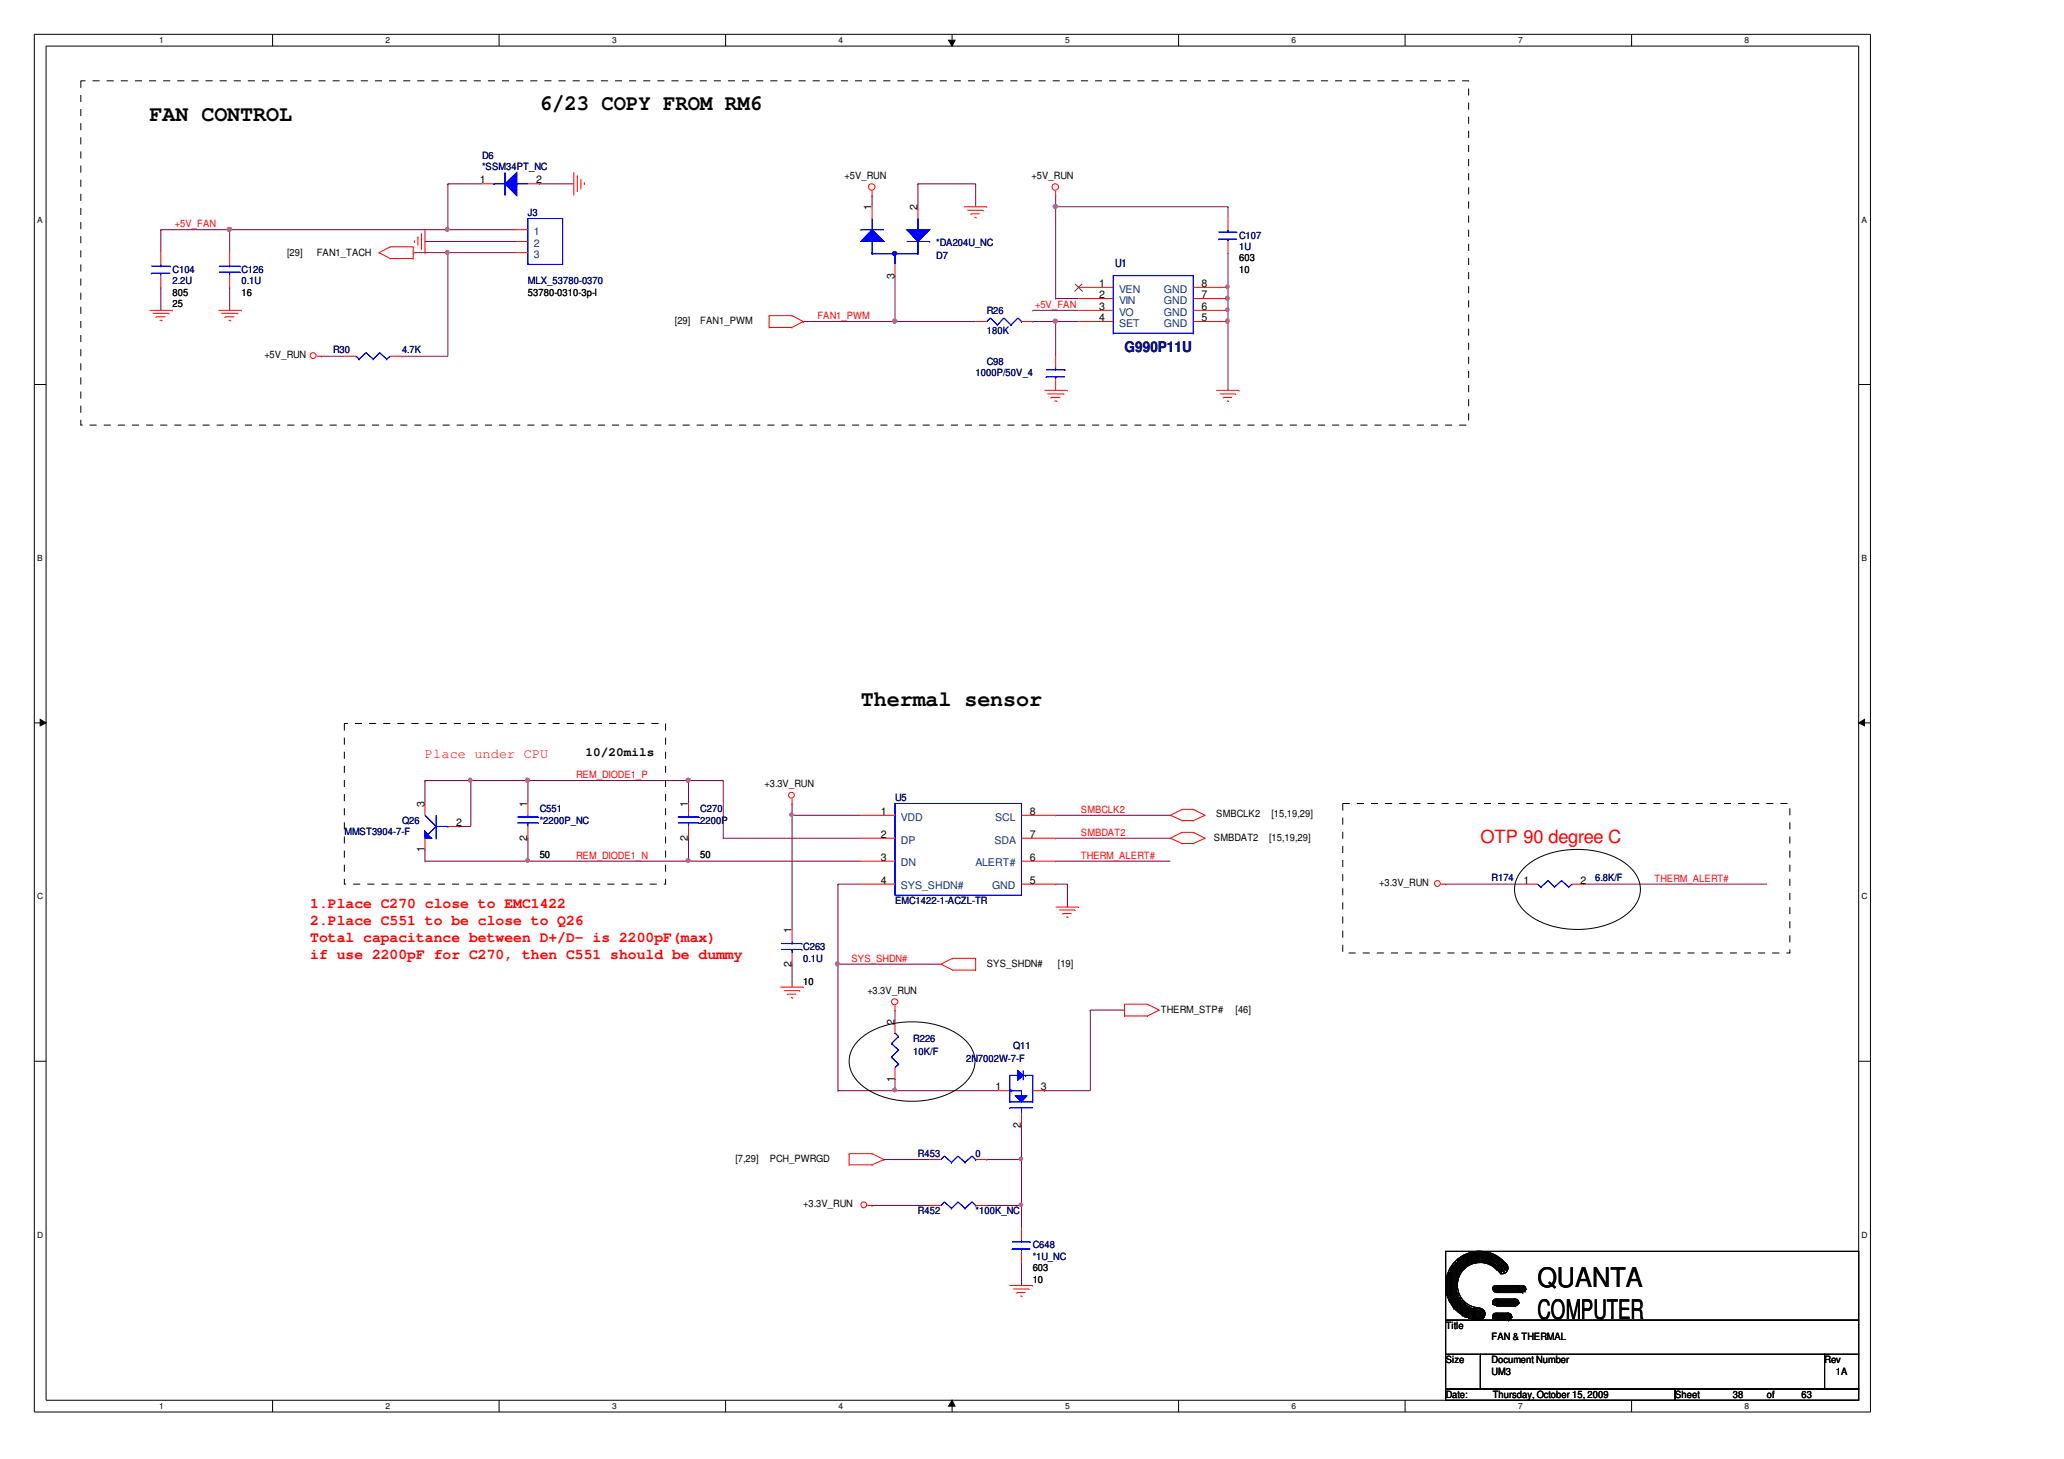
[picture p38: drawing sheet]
<svg xmlns="http://www.w3.org/2000/svg" width="297mm" height="210mm" viewBox="0 0 297 210" stroke-linecap="round" stroke-linejoin="round" font-family="sans-serif">
<defs><g id="words">
<g font-size="3.9">
<text x="221.3" y="185.2">QUANTA</text>
<text x="221.3" y="189.8">COMPUTER</text>
</g>
<g font-size="3.1">
<text x="21.5" y="17.5">FAN CONTROL</text>
<text x="77.7" y="15.8">6/23 COPY FROM RM6</text>
<text x="123.9" y="101.6">Thermal sensor</text>
</g>
<text font-size="2.6" fill="#f00" x="213" y="121.3">OTP 90 degree C</text>
<text font-size="2.1" fill="#00007f" x="161.8" y="50.6">G990P11U</text>
<g font-size="2.1" fill="#f00">
<text x="44.6" y="130.6">1.Place C270 close to EMC1422</text>
<text x="44.6" y="138">if use 2200pF for C270, then C551 should be dummy</text>
<text x="44.6" y="133">2.Place C551 to be close to Q26</text>
<text x="44.6" y="135.5">Total capacitance between D+/D- is 2200pF(max)</text>
</g>
<text font-size="1.9" fill="#f00" x="61.2" y="109">Place under CPU</text>
<text font-size="1.8" x="84.3" y="108.8">10/20mils</text>
<text font-size="1.6" fill="#00007f" x="160.5" y="38.4">U1</text>
<g font-size="1.5">
<text x="69" y="26.4">1</text>
<text x="77.2" y="26.4">2</text>
<text x="125.4" y="30.3" transform="rotate(-90 125.4 30.3)">1</text>
<text x="132" y="30.3" transform="rotate(-90 132 30.3)">2</text>
<text x="128.7" y="40.1" transform="rotate(-90 128.7 40.1)">3</text>
<text x="158.2" y="41.3">1</text>
<text x="172.9" y="41.3">8</text>
<text x="158.2" y="42.9">2</text>
<text x="158.2" y="44.6">3</text>
<text x="158.2" y="46.2">4</text>
<text x="172.9" y="46.2">5</text>
<text x="172.9" y="44.6">6</text>
<text x="172.9" y="42.9">7</text>
<text x="61.1" y="116.1" transform="rotate(-90 61.1 116.1)">3</text>
<text x="65.6" y="118.8">2</text>
<text x="75.9" y="116.1" transform="rotate(-90 75.9 116.1)">1</text>
<text x="99" y="116.1" transform="rotate(-90 99 116.1)">1</text>
<text x="126.8" y="117.2">1</text>
<text x="148.2" y="117.2">8</text>
<text x="61.1" y="122.6" transform="rotate(-90 61.1 122.6)">1</text>
<text x="75.9" y="120.9" transform="rotate(-90 75.9 120.9)">2</text>
<text x="99" y="120.9" transform="rotate(-90 99 120.9)">2</text>
<text x="126.8" y="120.5">2</text>
<text x="126.8" y="123.8">3</text>
<text x="148.2" y="120.5">7</text>
<text x="148.2" y="123.8">6</text>
<text x="126.8" y="127.1">4</text>
<text x="148.2" y="127.1">5</text>
<text x="219.2" y="127.1">1</text>
<text x="227.4" y="127.1">2</text>
<text x="113.9" y="134.2" transform="rotate(-90 113.9 134.2)">1</text>
<text x="113.9" y="139.1" transform="rotate(-90 113.9 139.1)">2</text>
<text x="128.7" y="147.4" transform="rotate(-90 128.7 147.4)">2</text>
<text x="128.7" y="155.6" transform="rotate(-90 128.7 155.6)">1</text>
<text x="143.3" y="156.8">1</text>
<text x="149.8" y="156.8">3</text>
<text x="146.9" y="162.2" transform="rotate(-90 146.9 162.2)">2</text>
</g>
<g font-size="1.5" fill="#003f7f">
<text x="76.8" y="33.8">1</text>
<text x="76.8" y="35.5">2</text>
<text x="76.8" y="37.1">3</text>
<text x="161.1" y="42.1">VEN</text>
<text x="161.1" y="43.7">VIN</text>
<text x="161.1" y="45.4">VO</text>
<text x="161.1" y="47">SET</text>
<text x="167.5" y="47">GND</text>
<text x="167.5" y="45.4">GND</text>
<text x="167.5" y="43.7">GND</text>
<text x="167.5" y="42.1">GND</text>
<text x="129.7" y="118.1">VDD</text>
<text x="143.2" y="118.1">SCL</text>
<text x="129.7" y="121.4">DP</text>
<text x="129.7" y="124.7">DN</text>
<text x="140.4" y="124.7">ALERT#</text>
<text x="143.1" y="121.4">SDA</text>
<text x="129.7" y="128">SYS_SHDN#</text>
<text x="142.8" y="128">GND</text>
</g>
<g font-size="1.4" fill="#00007f">
<text x="69.4" y="22.8">D6</text>
<text x="69.4" y="24.4">*SSM34PT_NC</text>
<text x="76" y="31">J3</text>
<text x="134.7" y="35.3">*DA204U_NC</text>
<text x="178.3" y="34.3">C107</text>
<text x="24.8" y="40.9">2.2U</text>
<text x="24.8" y="39.3">C104</text>
<text x="34.7" y="40.9">0.1U</text>
<text x="34.7" y="39.3">C126</text>
<text x="76" y="40.9">MLX_53780-0370</text>
<text x="134.7" y="37.3">D7</text>
<text x="178.3" y="36">1U</text>
<text x="142" y="45.2">R26</text>
<text x="47.9" y="50.8">R30</text>
<text x="57.9" y="50.8">4.7K</text>
<text x="142" y="48">180K</text>
<text x="142" y="52.5">C98</text>
<text x="140.4" y="54.1">1000P/50V_4</text>
<text x="57.9" y="118.6">Q26</text>
<text x="77.7" y="116.9">C551</text>
<text x="77.7" y="118.6">*2200P_NC</text>
<text x="100.8" y="116.9">C270</text>
<text x="100.8" y="118.6">2200P</text>
<text x="128.8" y="115.3">U5</text>
<text x="49.6" y="120.2">MMST3904-7-F</text>
<text x="128.8" y="130.1">EMC1422-1-ACZL-TR</text>
<text x="214.7" y="126.8">R174</text>
<text x="229.6" y="126.8">6.8K/F</text>
<text x="115.6" y="136.7">C263</text>
<text x="115.6" y="138.4">0.1U</text>
<text x="131.4" y="149.9">R226</text>
<text x="131.4" y="151.8">10K/F</text>
<text x="139.1" y="152.9">2N7002W-7-F</text>
<text x="145.8" y="150.9">Q11</text>
<text x="132.1" y="166.4">R453</text>
<text x="140.4" y="166.4">0</text>
<text x="132.1" y="174.7">R452</text>
<text x="140.4" y="174.7">*100K_NC</text>
<text x="148.6" y="179.6">C648</text>
<text x="148.6" y="181.3">*1U_NC</text>
</g>
<g font-size="1.4">
<text x="121.5" y="25.8">+5V_RUN</text>
<text x="148.4" y="25.8">+5V_RUN</text>
<text x="41.3" y="36.8">[29]</text>
<text x="45.6" y="36.8">FAN1_TACH</text>
<text x="178.3" y="39.3">10</text>
<text x="178.3" y="37.6">603</text>
<text x="24.8" y="44.2">25</text>
<text x="24.8" y="42.6">805</text>
<text x="34.7" y="42.6">16</text>
<text x="76" y="42.6">53780-0310-3p-l</text>
<text x="97.1" y="46.7">[29]</text>
<text x="100.8" y="46.7">FAN1_PWM</text>
<text x="38" y="51.5">+5V_RUN</text>
<text x="110" y="113.2">+3.3V_RUN</text>
<text x="175" y="117.5">SMBCLK2</text>
<text x="183" y="117.5">[15,19,29]</text>
<text x="77.7" y="123.5">50</text>
<text x="100.8" y="123.5">50</text>
<text x="174.7" y="121">SMBDAT2</text>
<text x="182.7" y="121">[15,19,29]</text>
<text x="198.5" y="127.5">+3.3V_RUN</text>
<text x="115.6" y="141.7">10</text>
<text x="124.8" y="142.9">+3.3V_RUN</text>
<text x="142" y="139.1">SYS_SHDN#</text>
<text x="152.3" y="139.1">[19]</text>
<text x="167.1" y="145.7">THERM_STP#</text>
<text x="177.8" y="145.7">[46]</text>
<text x="105.9" y="167.2">[7,29]</text>
<text x="110.8" y="167.2">PCH_PWRGD</text>
<text x="115.6" y="173.7">+3.3V_RUN</text>
<text x="148.6" y="184.6">10</text>
<text x="148.6" y="182.9">603</text>
<text x="208.1" y="191.2">Title</text>
<text x="208.1" y="196.1">Size</text>
<text x="214.7" y="197.8">UM3</text>
<text x="214.7" y="196.1">Document Number</text>
<text x="214.7" y="192.8">FAN &amp; THERMAL</text>
<text x="262.6" y="196.1">Rev</text>
<text x="264.2" y="197.8">1A</text>
<text x="208.1" y="201.1">Date:</text>
<text x="214.8" y="201.1">Thursday, October 15, 2009</text>
<text x="241.1" y="201.1">Sheet</text>
<text x="249.4" y="201.1">38</text>
<text x="254.3" y="201.1">of</text>
<text x="259.3" y="201.1">63</text>
</g>
<g font-size="1.4" fill="#f00">
<text x="25.2" y="32.7">+5V_FAN</text>
<text x="117.6" y="45.9">FAN1_PWM</text>
<text x="149" y="44.3">+5V_FAN</text>
<text x="82.9" y="112">REM_DIODE1_P</text>
<text x="155.6" y="117">SMBCLK2</text>
<text x="82.9" y="123.6">REM_DIODE1_N</text>
<text x="155.6" y="123.6">THERM_ALERT#</text>
<text x="155.6" y="120.3">SMBDAT2</text>
<text x="238.1" y="126.9">THERM_ALERT#</text>
<text x="122.5" y="138.4">SYS_SHDN#</text>
</g>
<g font-size="1.2">
<text x="22.9" y="6.2">1</text>
<text x="55.5" y="6.2">2</text>
<text x="88.1" y="6.2">3</text>
<text x="120.7" y="6.2">4</text>
<text x="153.3" y="6.2">5</text>
<text x="185.9" y="6.2">6</text>
<text x="218.5" y="6.2">7</text>
<text x="251.1" y="6.2">8</text>
<text x="5.4" y="32">A</text>
<text x="267.9" y="32">A</text>
<text x="5.4" y="80.7">B</text>
<text x="267.9" y="80.7">B</text>
<text x="5.4" y="129.4">C</text>
<text x="267.9" y="129.4">C</text>
<text x="5.4" y="178.1">D</text>
<text x="267.9" y="178.1">D</text>
<text x="22.9" y="202.7">1</text>
<text x="55.5" y="202.7">2</text>
<text x="88.1" y="202.7">3</text>
<text x="120.7" y="202.7">4</text>
<text x="153.3" y="202.7">5</text>
<text x="185.9" y="202.7">6</text>
<text x="218.5" y="202.7">7</text>
<text x="251.1" y="202.7">8</text>
</g>
</g></defs>
<path d="M4.9 4.9h264.3v198.2h-264.3zM6.6 6.6h260.9v194.9h-260.9z" fill="none" stroke="#000" stroke-width=".14"/>
<g fill="#fff">
<path d="M22.9 5.1h.6v1.4h-.6z"/>
<path d="M22.9 201.6h.6v1.4h-.6z"/>
</g>
<path d="M39.2 4.9v1.7M39.2 201.5v1.6" fill="none" stroke="#000" stroke-width=".14"/>
<g fill="#fff">
<path d="M55.5 5.1h.6v1.4h-.6z"/>
<path d="M55.5 201.6h.6v1.4h-.6z"/>
</g>
<path d="M71.8 4.9v1.7M71.8 201.5v1.6" fill="none" stroke="#000" stroke-width=".14"/>
<g fill="#fff">
<path d="M88.1 5.1h.6v1.4h-.6z"/>
<path d="M88.1 201.6h.6v1.4h-.6z"/>
</g>
<path d="M104.4 4.9v1.7M104.4 201.5v1.6" fill="none" stroke="#000" stroke-width=".14"/>
<g fill="#fff">
<path d="M120.7 5.1h.6v1.4h-.6z"/>
<path d="M120.7 201.6h.6v1.4h-.6z"/>
</g>
<path d="M136.5 5.8h.9l-.4 .8zM137 4.9v1.7M137 201.5l.4 .8h-.9zM137 201.5v1.6" fill="none" stroke="#000" stroke-width=".14"/>
<path d="M136.5 5.8h.9l-.4 .8zM137 201.5l.4 .8h-.9z" fill="#000"/>
<g fill="#fff">
<path d="M153.3 5.1h.6v1.4h-.6z"/>
<path d="M153.3 201.6h.6v1.4h-.6z"/>
</g>
<path d="M169.6 4.9v1.7M169.6 201.5v1.6" fill="none" stroke="#000" stroke-width=".14"/>
<g fill="#fff">
<path d="M185.9 5.1h.6v1.4h-.6z"/>
<path d="M185.9 201.6h.6v1.4h-.6z"/>
</g>
<path d="M202.2 4.9v1.7M202.2 201.5v1.6" fill="none" stroke="#000" stroke-width=".14"/>
<g fill="#fff">
<path d="M218.5 5.1h.6v1.4h-.6z"/>
<path d="M218.5 201.6h.6v1.4h-.6z"/>
</g>
<path d="M234.8 4.9v1.7M234.8 201.5v1.6" fill="none" stroke="#000" stroke-width=".14"/>
<g fill="#fff">
<path d="M251.1 5.1h.6v1.4h-.6z"/>
<path d="M251.1 201.6h.6v1.4h-.6z"/>
<path d="M5.4 30.9h.7v1.4h-.7z"/>
<path d="M267.9 30.9h.8v1.4h-.8z"/>
<path d="M5.4 79.6h.7v1.4h-.7z"/>
<path d="M267.9 79.6h.8v1.4h-.8z"/>
</g>
<path d="M4.9 55.3h1.7M267.5 55.3h1.7" fill="none" stroke="#000" stroke-width=".14"/>
<g fill="#fff">
<path d="M5.4 128.3h.7v1.4h-.7z"/>
<path d="M267.9 128.3h.8v1.4h-.8z"/>
</g>
<path d="M4.9 104h1.7M5.8 103.5l.8 .5-.8 .4zM267.5 104l.8-.5v.9zM267.5 104h1.7" fill="none" stroke="#000" stroke-width=".14"/>
<path d="M5.8 103.5l.8 .5-.8 .4zM267.5 104l.8-.5v.9z" fill="#000"/>
<g fill="#fff">
<path d="M5.4 177h.7v1.3h-.7z"/>
<path d="M267.9 177h.8v1.3h-.8z"/>
</g>
<path d="M4.9 152.7h1.7M267.5 152.7h1.7" fill="none" stroke="#000" stroke-width=".14"/>
<path d="M114 115.6h.1M114 117.3h.1M114 115.6v18.2M114 117.3h9.9" fill="none" stroke="#7f003f" stroke-width=".14"/>
<path d="M113.8 117h.3l.1 .2-.3 .3-.2-.3z" fill-rule="evenodd" fill="#f0f"/>
<path d="M113.8 117h.3l.1 .2-.3 .3-.2-.3z" fill="none" stroke="#f0f" stroke-width=".14"/>
<path d="M61.2 123.9h.1M61.2 123.9h14.8M114 138.7h.1M114 138.7v3.3" fill="none" stroke="#7f003f" stroke-width=".14"/>
<circle cx="75.9" cy="123.8" r=".28" fill="#f0f"/>
<circle cx="75.9" cy="123.8" r=".28" fill="none" stroke="#f0f" stroke-width=".14"/>
<path d="M61.2 112.3h.1M61.2 112.3v3.3M66.1 118.9h.1M67.8 112.3h.1M67.8 112.3v6.6h-1.7M67.8 112.3h8.2M76 112.3h.1M76 112.3v3.3M61.2 122.2h.1M61.2 122.2v1.7M76 120.6h.1M76 120.6v3.3" fill="none" stroke="#7f003f" stroke-width=".14"/>
<circle cx="75.9" cy="112.2" r=".31" fill="#f0f"/>
<circle cx="75.9" cy="112.2" r=".31" fill="none" stroke="#f0f" stroke-width=".14"/>
<circle cx="67.7" cy="112.2" r=".28" fill="#f0f"/>
<circle cx="67.7" cy="112.2" r=".28" fill="none" stroke="#f0f" stroke-width=".14"/>
<path d="M99.1 123.9h.1M99.1 123.9h24.8" fill="none" stroke="#7f003f" stroke-width=".14"/>
<circle cx="99.1" cy="123.8" r=".28" fill="#f0f"/>
<circle cx="99.1" cy="123.8" r=".28" fill="none" stroke="#f0f" stroke-width=".14"/>
<path d="M61.2 112.3h.1M61.2 112.3h6.6M99.1 112.3h.1M99.1 112.3h5" fill="none" stroke="#7f003f" stroke-width=".14"/>
<circle cx="99" cy="112.2" r=".31" fill="#f0f"/>
<circle cx="99" cy="112.2" r=".31" fill="none" stroke="#f0f" stroke-width=".14"/>
<path d="M104.1 112.3h.1M104.1 112.3v8.3M104.1 120.6h.1M104.1 120.6h19.8M151.9 123.9h.1M151.9 123.9h16.5M128.8 156.9h.1M128.8 156.9h14.9" fill="none" stroke="#7f003f" stroke-width=".14"/>
<circle cx="128.8" cy="156.9" r=".28" fill="#f0f"/>
<circle cx="128.8" cy="156.9" r=".28" fill="none" stroke="#f0f" stroke-width=".14"/>
<path d="M120.6 138.7h.1M120.6 138.7h14.8M120.6 138.7v18.2M128.8 155.2h.1M128.8 145.3h.1M128.8 145.3v1.7M128.8 155.2v1.7M156.9 145.3h.1M156.9 145.3v11.6" fill="none" stroke="#7f003f" stroke-width=".14"/>
<circle cx="120.5" cy="138.7" r=".28" fill="#f0f"/>
<circle cx="120.5" cy="138.7" r=".28" fill="none" stroke="#f0f" stroke-width=".14"/>
<g fill="none" stroke="#7f003f" stroke-width=".14">
<path d="M151.9 28.1h.1M151.9 28.1v1.6M148.6 46.3h.1M148.6 46.3h3.3M176.7 44.6h.1M176.7 44.6v1.7M76 112.3h.1M76 112.3h23.1M99.1 112.3h.1M99.1 112.3v3.3M151.9 117.3h.1M151.9 117.3h16.5"/>
<path d="M76 123.9h.1M99.1 120.6h.1M99.1 120.6v3.3h-23.1M120.6 127.2h.1M120.6 127.2v11.5M120.6 127.2h3.3M151.9 127.2h.1M151.9 120.6h.1M151.9 127.2h1.7M151.9 120.6h16.5M153.6 127.2h.1M153.6 127.2v3.3"/>
<path d="M120.6 156.9h.1M120.6 156.9h8.2M150.3 156.9h.1M150.3 156.9h6.6M156.9 145.3h.1M156.9 145.3h4.9"/>
</g>
<path d="M176.4 44.4l.2-.1 .3 .3-.3 .2-.1-.1z" fill-rule="evenodd" fill="#f0f"/>
<path d="M176.4 44.4l.2-.1 .3 .3-.3 .2-.1-.1z" fill="none" stroke="#f0f" stroke-width=".14"/>
<path d="M151.9 46.3h.1M151.9 46.3h3.3M151.9 46.3v5" fill="none" stroke="#7f003f" stroke-width=".14"/>
<circle cx="151.9" cy="46.2" r=".31" fill="#f0f"/>
<circle cx="151.9" cy="46.2" r=".31" fill="none" stroke="#f0f" stroke-width=".14"/>
<path d="M151.9 29.7h.1M151.9 29.7v13.3" fill="none" stroke="#7f003f" stroke-width=".14"/>
<circle cx="151.9" cy="29.7" r=".31" fill="#f0f"/>
<circle cx="151.9" cy="29.7" r=".31" fill="none" stroke="#f0f" stroke-width=".14"/>
<g fill="none" stroke="#7f003f" stroke-width=".14">
<path d="M23.1 33h.1M23.1 33h9.9M64.5 36.4h.1M64.5 33h.1M64.5 33h9.9M64.5 36.4v14.9M77.7 26.4h.1M77.7 26.4h4.9M125.5 28.1h.1M125.5 28.1v1.6M128.8 39.7h.1M128.8 39.7v6.6"/>
<path d="M132.1 26.4h.1M132.1 26.4h8.3M132.1 26.4v3.3M140.4 26.4h.1M140.4 26.4v3.3M23.1 41.3h.1M23.1 41.3v3.3M46.3 51.3h.1M46.3 51.3h3.3M128.8 46.3h.1M128.8 46.3h11.6M148.6 44.6h.1"/>
<path d="M148.6 44.6h6.6M151.9 43h.1M151.9 43h3.3"/>
</g>
<circle cx="64.3" cy="33" r=".28" fill="#f0f"/>
<circle cx="64.3" cy="33" r=".28" fill="none" stroke="#f0f" stroke-width=".14"/>
<path d="M64.5 36.4h.1M64.5 36.4h9.9" fill="none" stroke="#7f003f" stroke-width=".14"/>
<circle cx="64.3" cy="36.3" r=".28" fill="#f0f"/>
<circle cx="64.3" cy="36.3" r=".28" fill="none" stroke="#f0f" stroke-width=".14"/>
<path d="M33 33h.1M33 33v3.4M64.5 26.4h.1M64.5 26.4h4.9M64.5 26.4v6.6h-31.5" fill="none" stroke="#7f003f" stroke-width=".14"/>
<circle cx="33" cy="33" r=".31" fill="#f0f"/>
<circle cx="33" cy="33" r=".31" fill="none" stroke="#f0f" stroke-width=".14"/>
<path d="M23.1 33h.1M23.1 33v3.4M61.2 34.7h.1M61.2 34.7h13.2M33 41.3h.1M33 41.3v3.3M57.9 51.3h.1M57.9 51.3h6.6M176.7 46.3h.1M176.7 46.3v9.9" fill="none" stroke="#7f003f" stroke-width=".14"/>
<circle cx="176.6" cy="46.2" r=".28" fill="#f0f"/>
<circle cx="176.6" cy="46.2" r=".28" fill="none" stroke="#f0f" stroke-width=".14"/>
<path d="M115.6 46.3h.1M115.6 46.3h13.2" fill="none" stroke="#7f003f" stroke-width=".14"/>
<circle cx="128.8" cy="46.2" r=".31" fill="#f0f"/>
<circle cx="128.8" cy="46.2" r=".31" fill="none" stroke="#f0f" stroke-width=".14"/>
<path d="M59.5 36.4h.1M59.5 36.4h5M176.7 43h.1M176.7 43v1.6" fill="none" stroke="#7f003f" stroke-width=".14"/>
<circle cx="176.6" cy="42.9" r=".28" fill="#f0f"/>
<circle cx="176.6" cy="42.9" r=".28" fill="none" stroke="#f0f" stroke-width=".14"/>
<path d="M176.7 36.4h.1M176.7 36.4v6.6M176.7 41.3h.1" fill="none" stroke="#7f003f" stroke-width=".14"/>
<path d="M176.4 41.1l.2-.1 .3 .3-.3 .2-.1-.1z" fill-rule="evenodd" fill="#f0f"/>
<path d="M176.4 41.1l.2-.1 .3 .3-.3 .2-.1-.1z" fill="none" stroke="#f0f" stroke-width=".14"/>
<g fill="none" stroke="#7f003f" stroke-width=".14">
<path d="M151.9 29.7h.1M151.9 29.7h24.8M176.7 29.7h.1M176.7 29.7v1.7M208.1 127.2h.1M208.1 127.2h11.6M227.9 127.2h.1M227.9 127.2h26.4M125.5 173.4h.1M125.5 173.4h8.3M142 173.4h.1M142 173.4h5"/>
<path d="M147 166.8h.1M147 173.4h.1M147 166.8v9.9"/>
</g>
<path d="M146.8 173.1l.3 .1 .1 .1-.3 .3-.2-.3z" fill-rule="evenodd" fill="#f0f"/>
<path d="M146.8 173.1l.3 .1 .1 .1-.3 .3-.2-.3z" fill="none" stroke="#f0f" stroke-width=".14"/>
<path d="M127.2 166.8h.1M127.2 166.8h6.6M142 166.8h.1M142 166.8h5M147 181.6h.1M147 181.6v3.3" fill="none" stroke="#7f003f" stroke-width=".14"/>
<path d="M146.7 166.6l.2-.1 .3 .2-.3 .3-.2-.1z" fill-rule="evenodd" fill="#f0f"/>
<path d="M146.7 166.6l.2-.1 .3 .2-.3 .3-.2-.1z" fill="none" stroke="#f0f" stroke-width=".14"/>
<path d="M147 161.8h.1M147 161.8v5" fill="none" stroke="#7f003f" stroke-width=".14"/>
<g fill="none" stroke="#f00" stroke-width=".14">
<path d="M54.6 36.4h.1M54.6 36.4l1.6 .8M56.2 37.2h.1M56.2 35.5h.1M56.2 37.2h3.3M56.2 35.5l-1.6 .9M56.2 35.5h3.3M59.5 35.5h.1M59.5 37.2h.1M59.5 35.5v1.7M59.6 34.8h.1M59.6 34.6v.2"/>
<path d="M60.1 34.1h.1M60.1 34.1v1.2M60.6 35.8h.1M60.6 33.6v2.2M61.2 36.4h.1M61.2 33v3.4M74.4 33h1.6M74.4 34.7h1.6M74.4 36.4h1.6M82.6 24.8h.1M82.6 24.8v3.3M83.1 25.3h.1"/>
<path d="M83.1 25.3v2.3M83.6 27.1h.1M83.6 25.8v1.3M84.1 26.3h.1M84.1 26.3v.3M125.5 28.1h.1M125.5 27.5v.6M138.7 29.7h3.3M139.2 30.3h2.3M139.7 30.8h.1M139.7 30.8h1.3M140.2 31.3h.3"/>
<path d="M140.5 31.3h.1M141.5 30.3h.1M142 29.7h.1M151.9 28.1h.1M151.9 27.5v.6M21.5 44.6h3.3M22 45.1h2.3M22.5 45.6h.1M22.5 45.6h1.3M23 46.1h.3M23.3 46.1h.1M24.3 45.1h.1"/>
<path d="M24.8 44.6h.1M31.4 44.6h3.3M31.9 45.1h2.3M32.4 45.6h.1M32.4 45.6h1.3M32.9 46.1h.3M33.2 46.1h.1M34.2 45.1h.1M34.7 44.6h.1M45.6 51.3h.7M46.3 51.3h.1M110.7 47.1h.1"/>
<path d="M110.7 45.4h.1M110.7 45.4h3.3M110.7 47.1h3.3M110.7 45.4v1.7M114 45.4h.1M114 47.1h.1M114 45.4l1.6 .9M115.6 46.3h.1M115.6 46.3l-1.6 .8M150.3 56.2h3.3M150.7 56.7h2.4M151.2 57.2h.1"/>
<path d="M151.2 57.2h1.4M151.8 57.7h.3M152.1 57.7h.1M153.1 56.7h.1M153.6 56.2h.1M175 56.2h3.3M175.5 56.7h2.3M176.1 57.2h.1M176.1 57.2h1.2M176.6 57.7h.2M176.8 57.7h.1M177.8 56.7h.1"/>
<path d="M178.3 56.2h.1M114 115.6h.1M114 114.9v.7M123.9 117.3h4.9M147 117.3h4.9M168.4 117.3h.1M168.4 117.3l1.7 .8M170.1 118.1h.1M170.1 116.4h.1M170.1 119.7h.1M170.1 118.1h1.6M170.1 116.4h1.6"/>
<path d="M170.1 116.4l-1.7 .9M170.1 119.7h1.6M170.1 119.7l-1.7 .9M171.7 118.1h.1M171.7 116.4h.1M171.7 119.7h.1M171.7 116.4l1.7 .9M171.7 119.7l1.7 .9M173.4 117.3h.1M173.4 117.3l-1.7 .8M123.9 127.2h4.9M123.9 120.6h4.9"/>
<path d="M123.9 123.9h4.9M135.4 138.7h.1M135.4 138.7l1.7 .9M137.1 137.9h.1M137.1 139.6h.1M137.1 137.9h3.3M137.1 137.9l-1.7 .8M137.1 139.6h3.3M140.4 139.6h.1M140.4 137.9h.1M140.4 137.9v1.7M147 127.2h4.9"/>
<path d="M147 120.6h4.9M147 123.9h4.9M151.9 130.5h3.3M152.4 130.9h2.3M152.9 131.4h.1M152.9 131.4h1.3M153.4 131.9h.3M153.7 131.9h.1M154.7 130.9h.1M155.2 130.5h.1M168.4 120.6h.1M168.4 120.6l1.7 .8"/>
<path d="M170.1 121.4h.1M170.1 121.4h1.6M171.7 121.4h.1M173.4 120.6h.1M173.4 120.6l-1.7 .8M207.4 127.2h.7M208.1 127.2h.1M112.3 142h3.3M112.8 142.5h2.3M113.3 143h.1M113.3 143h1.3M113.8 143.5h.3"/>
<path d="M114.1 143.5h.1M115.1 142.5h.1M115.6 142h.1M128.8 145.3h.1M128.8 144.6v.7M161.8 146.2h.1M161.8 144.5h.1M161.8 144.5h3.3M161.8 146.2h3.3M161.8 144.5v1.7M165.1 144.5h.1M165.1 146.2h.1"/>
<path d="M165.1 144.5l1.7 .8M166.8 145.3h.1M166.8 145.3l-1.7 .9M122.2 167.6h.1M122.2 166h.1M122.2 166h3.3M122.2 167.6h3.3M122.2 166v1.6M124.8 173.4h.7M125.5 166h.1M125.5 167.6h.1M125.5 173.4h.1"/>
<path d="M125.5 166l1.7 .8M127.2 166.8h.1M127.2 166.8l-1.7 .8M145.3 184.9h3.3M145.8 185.4h2.3M146.3 186h.1M146.3 186h1.3M146.8 186.5h.3M147.1 186.5h.1M148.1 185.4h.1M148.6 184.9h.1"/>
<circle cx="125.5" cy="26.9" r=".48"/>
<circle cx="151.9" cy="26.9" r=".48"/>
<circle cx="45.1" cy="51.2" r=".42"/>
<circle cx="113.9" cy="114.4" r=".42"/>
<circle cx="206.9" cy="127.1" r=".42"/>
<circle cx="128.8" cy="144.1" r=".45"/>
<circle cx="124.3" cy="173.3" r=".42"/>
</g>
<g fill="none" stroke="#000" stroke-width=".14">
<path d="M219.4 124.8a11.6 11.6 0 0 1 9-2.5 9.9 9.9 0 0 1 6.8 3.2 4 4 0 0 1-.6 5.6 11.8 11.8 0 0 1-10.2 2.4 8.9 8.9 0 0 1-5.6-3.1 4.1 4.1 0 0 1 .6-5.6zM123.6 149.6a11.7 11.7 0 0 1 9-2.5 10 10 0 0 1 6.9 3.2 3.9 3.9 0 0 1-.6 5.5 11.8 11.8 0 0 1-10.3 2.4 8.9 8.9 0 0 1-5.6-3.1 4 4 0 0 1 .6-5.5zM208.1 180h59.4v9.9h-59.4zM208.1 189.9h59.4v4.9h-59.4zM208.1 194.8h4.9v5h-4.9zM208.1 199.8h33v1.7h-33zM208.2 186.1h.1M208.2 183.8v2.3M208.2 186.1l.2 .5M208.4 186.6h.1M208.4 183.3h.1M208.4 183.3v3.3"/>
<path d="M208.6 183h.1M208.6 187.1h.1M208.6 183l-.2 .3M208.6 183v4.1M208.6 187.1l.1 .1M208.7 187.2h.1M208.7 182.7h.1M208.7 182.7v4.5M208.9 182.3h.1M208.9 187.6h.1M208.9 182.3l-.2 .4M208.9 182.3v5.3"/>
<path d="M208.9 187.6l.2 .1M209.1 187.7h.1M209.1 182.1h.1M209.1 182.1v5.6M209.2 182h.1M209.2 188.2h.1M209.2 182l-.1 .1M209.2 182v6.2M209.4 181.8h.1M209.4 181.8v6.4M209.6 181.6h.1M209.6 188.4h.1"/>
<path d="M209.6 181.6l-.2 .2M209.6 181.6v6.8M209.7 188.4h.1M209.7 186h.1M209.7 184.1h.1M209.7 181.3v2.8M209.7 186v2.4M209.7 186l.1 .3M209.8 186.3h.1M209.8 188.6h.1M209.8 183.6h.1M209.8 181.3h.1"/>
<path d="M209.8 181.3v2.3M209.8 186.3v2.3M209.8 188.6l.2 .2M209.8 183.6l-.1 .5M210 188.8h.1M210 186.6h.1M210 181.1h.1M210 183.3h.1M210 181.1v2.2M210 186.6v2.2M210 186.6l.2 .3M210 181.1l-.2 .2"/>
<path d="M210.2 186.9h.1M210.2 188.9h.1M210.2 183.2h.1M210.2 181h.1M210.2 188.9l.1 .2M210.2 181v2.2M210.2 186.9v2M210.2 183.2l-.2 .1M210.3 189.1h.1M210.3 187.1h.1M210.3 180.8h.1M210.3 182.8h.1"/>
<path d="M210.3 180.8v2M210.3 187.1v2M210.3 187.1l.2 .1M210.3 180.8l-.1 .2M210.5 187.2h.1M210.5 189.3h.1M210.5 182.7h.1M210.5 180.6h.1M210.5 189.3h.2M210.5 180.6v2.1M210.5 187.2v2.1M210.5 182.7l-.2 .1"/>
<path d="M210.5 180.6h.2M210.7 189.3h.1M210.7 187.4h.1M210.7 180.6h.1M210.7 182.5h.1M210.7 187.4l.1 .2M210.7 180.6v1.9M210.7 187.4v1.9M210.8 187.6h.1M210.8 189.4h.1M210.8 182.3h.1M210.8 180.6h.1"/>
<path d="M210.8 189.4h.2M210.8 180.6v1.7M210.8 187.6v1.8M210.8 182.3l-.1 .2M211 189.4h.1M211 187.7h.1M211 180.5h.1M211 182.1h.1M211 187.7l.2 .2M211 180.5v1.6M211 187.7v1.7M211 180.5l-.2 .1"/>
<path d="M211.2 187.9h.1M211.2 189.4h.1M211.2 182h.1M211.2 180.5h.1M211.2 180.5v1.5M211.2 187.9v1.5M211.2 189.4l.2 .2M211.2 182l-.2 .1M211.4 189.6h.1M211.4 187.9h.1M211.4 180.3h.1M211.4 182h.1"/>
<path d="M211.4 180.3v1.7M211.4 187.9v1.7M211.4 187.9l.1 .2M211.4 180.3l-.2 .2M211.5 188.1h.1M211.5 189.6h.1M211.5 181.6h.1M211.5 180.3h.1M211.5 189.6h.2M211.5 180.3v1.3M211.5 188.1v1.5M211.5 181.6l.2 .2"/>
<path d="M211.7 181.6a3.7 3.7 0 0 1 4.3 1.7M211.7 181.5a3.8 3.8 0 0 1 4.5 1.8M211.7 181.3a3.9 3.9 0 0 1 4.5 1.7M211.7 181.1a4 4 0 0 1 4.7 2.1M211.7 181a4.1 4.1 0 0 1 4.9 2.2M211.7 180.8a4.4 4.4 0 0 1 5 2M211.7 180.6a4.5 4.5 0 0 1 5.2 2.2M211.7 180.3a4.7 4.7 0 0 1 5.3 2.2M211.7 189.6h.1M211.7 188.2h.1M211.7 180.1h.1M211.7 181.8h.1"/>
<path d="M211.7 180.1v1.7M211.7 188.1v1.5M211.7 188.2h.2M211.7 180.1l-.2 .2M211.8 180.4a4.9 4.9 0 0 1 5.1 2.3M211.9 188.2h.1M211.9 189.6h.1M211.9 189.8h.1M211.9 180.3h.1M211.9 189.8h.3M211.9 180.3v1.3M211.9 188.2v1.4"/>
<path d="M212 189.6h.1M212 188.2h.1M212 188.2h.2M212 188.2v1.4M212.2 188.2h.1M212.2 189.8h.1M212.2 188.2v1.6M212.4 188.2h.1M212.4 189.8h.1M212.4 188.2l-.5 1.6M212.4 188.2v1.6M212.5 189.6h.1"/>
<path d="M212.5 188.2h.1M212.5 189.6l-.1 .2M212.5 188.2v1.4M212.5 188.2l.2 .4M212.7 188.6h.1M212.7 189.8h.1M212.7 189.8h.2M212.7 188.6v1.2M212.9 189.8h.1M212.9 188.4h.1M212.9 188.4v1.4M213 194.8h49.6v5h-49.6z"/>
<path d="M213 180a4.7 4.7 0 0 1 3.8 1.9M213 180a4.9 4.9 0 0 0-4.9 4.9 4.9 4.9 0 0 0 4.9 5M213 181.6a3.1 3.1 0 0 1 2.5 1.2M213 181.6a3.3 3.3 0 0 0-3.3 3.3 3.3 3.3 0 0 0 3.3 3.3M213 180l-1.6 .2M213 188.4h.1M213 189.8h.1M213 181.6l-.7 .1-.5 .1M213 188.4v1.4M213.1 189.8h.1M213.1 188.4h.1M213.1 188.4h.2"/>
<path d="M213.1 188.4v1.4M213.3 188.4h.1M213.3 189.8h.1M213.3 188.4v1.4M213.5 189.6h.1M213.5 188.6h.1M213.5 189.6l-.2 .2M213.5 188.6v1M213.5 188.6l.1 .2M213.6 188.8h.1M213.6 189.4h.1M213.6 188.8v.6"/>
<path d="M214.8 185.3h.1M214.8 185.4h.1M214.8 187.4h.1M214.8 187.6h.1M214.8 189.3h.1M214.8 189.4h.1M214.8 189.6h.1M214.8 185.3h4.7M214.8 185.3v.1M214.8 189.3v.1M214.8 185.4h4.9M214.8 187.4h3.8"/>
<path d="M214.8 187.6h3.7M214.8 187.6l.4 .1M214.8 189.3h2.7M214.8 189.4h2.8M214.8 189.6h2.7M214.8 189.6l.4 .2M215 185.6h.1M215 187.2h.1M215 185.1h4.5M215 185.6h4.5M215 185.6l.2 .2M215 187.1h3.5"/>
<path d="M215 187.2h3.5M215 187.2l-.2 .2M215 189.1h2.5M215.2 185.8h.1M215.2 187.7h.1M215.2 189.8h.1M215.2 185.8h4.3M215.2 187.7h3.1M215.2 189.8h2.3M215.3 188.9h1.8M215.3 189.9h1.8M215.3 187.9h2.8"/>
<path d="M215.3 186.9h2.8M215.3 186h3.8M215.3 184.9h3.8M217.1 188.9h.1M217.1 189.9h.1M217.3 189.1h.1M217.5 189.1h.1M217.5 189.3h.1M217.5 189.6h.1M217.5 189.8h.1M217.5 189.1v.2M217.6 189.4h.1"/>
<path d="M217.6 189.4l-.1 .2M218.1 187.9h.1M218.1 186.9h.1M218.3 187.7h.1M218.5 187.1h.1M218.5 187.2h.1M218.5 187.6h.1M218.5 187.1v.1M218.6 187.4h.1M218.6 187.4l-.1 .2M219.1 186h.1M219.1 184.9h.1"/>
<path d="M219.5 185.1h.1M219.5 185.3h.1M219.5 185.6h.1M219.5 185.8h.1M219.5 185.1v.2M219.7 185.4h.1M219.7 185.4l-.2 .2M241.1 199.8h26.4v1.7h-26.4zM262.6 194.8h4.9v5h-4.9z"/>
<circle cx="213" cy="189" r=".77"/>
<circle cx="215.3" cy="187.3" r=".48"/>
<circle cx="215.3" cy="189.4" r=".48"/>
<circle cx="215.3" cy="185.4" r=".48"/>
<circle cx="216.3" cy="182.4" r=".77"/>
<circle cx="217.1" cy="189.4" r=".48"/>
<circle cx="218.1" cy="187.3" r=".48"/>
<circle cx="219.1" cy="185.4" r=".48"/>
</g>
<path d="M11.6 11.6h199.8v49.6h-199.8zM49.6 104.1h46.2v23.1h-46.2zM193.2 115.6h64.4v21.5h-64.4z" fill="none" stroke="#000" stroke-width=".14" stroke-dasharray="1 1 1 1 1 1 1 1" stroke-linecap="butt"/>
<path d="M76 31.4h5v6.6h-5zM128.8 115.6h18.2v13.2h-18.2z" fill="none" stroke="#00f" stroke-width=".14"/>
<circle cx="128.8" cy="36.5" r=".31" fill="#00f"/>
<circle cx="128.8" cy="36.5" r=".31" fill="none" stroke="#00f" stroke-width=".14"/>
<path d="M125.5 33l1.7 1.7h-3.3z" fill="#00f"/>
<path d="M125.5 33l1.7 1.7h-3.3z" fill="none" stroke="#00f" stroke-width=".14"/>
<path d="M130.5 33h3.3l-1.7 1.7z" fill="#00f"/>
<g fill="none" stroke="#00f" stroke-width=".14">
<path d="M123.9 33h.1M123.9 33h3.3M125.5 33h.1M125.5 36.4h.1M125.5 36.5h.1M125.5 31.4v1.6M125.5 34.7v1.8M125.5 36.5h3M128.8 36.9h.1M128.8 36.9v1.1M129.1 36.5h3M130.5 33h3.3l-1.7 1.7z"/>
<path d="M130.5 34.7h3.3M132.1 36.4h.1M132.1 31.4h.1M132.1 36.5h.1M132.1 31.4v1.6M132.1 34.7v1.8M133.8 34.7h.1"/>
</g>
<circle cx="128.8" cy="36.5" r=".31" fill="#00f"/>
<circle cx="128.8" cy="36.5" r=".31" fill="none" stroke="#00f" stroke-width=".14"/>
<path d="M125.5 33l1.7 1.7h-3.3z" fill="#00f"/>
<path d="M125.5 33l1.7 1.7h-3.3z" fill="none" stroke="#00f" stroke-width=".14"/>
<path d="M130.5 33h3.3l-1.7 1.7z" fill="#00f"/>
<g fill="none" stroke="#00f" stroke-width=".14">
<path d="M123.9 33h.1M123.9 33h3.3M125.5 33h.1M125.5 36.4h.1M125.5 36.5h.1M125.5 31.4v1.6M125.5 34.7v1.8M125.5 36.5h3M128.8 36.9h.1M128.8 36.9v1.1M129.1 36.5h3M130.5 33h3.3l-1.7 1.7z"/>
<path d="M130.5 34.7h3.3M132.1 36.4h.1M132.1 31.4h.1M132.1 36.5h.1M132.1 31.4v1.6M132.1 34.7v1.8M133.8 34.7h.1M74.5 118.4h3M74.5 117.5h3M76 117.5h.1M76 118.4h.1M76 117.3v.2"/>
<path d="M76 118.4v.5M77.5 118.4h.1M77.5 117.5h.1M128.3 152.1h.1M128.3 150.1h.1M128.3 152.1l1 1M128.3 150.1l1 1M128.8 148.6h.1M128.8 148.6l.5 .5M129.3 153.1h.1M129.3 151.1h.1M129.3 149.1h.1"/>
<path d="M129.3 153.1l-.5 .5M129.3 151.1l-1 1M129.3 149.1l-1 1M135.9 172.9h.1M135.9 172.9l-.5 .5M135.9 172.9l1 .9M136.9 173.8h.1M137.9 172.9h.1M137.9 172.9l-1 .9M137.9 172.9l1 .9M138.9 173.8h.1M139.9 172.9h.1"/>
<path d="M139.9 172.9l-1 .9M139.9 172.9l.5 .5M140.4 173.4h.1"/>
</g>
<path d="M125.5 29.7v1.7M128.8 38v1.7M132.1 29.7v1.7M76 115.6v1.7M76 118.9v1.7M128.8 147v1.6M128.8 153.6v1.6M133.8 173.4h1.6M140.4 173.4h1.6" fill="none" stroke="#f00" stroke-width=".14"/>
<path d="M61.2 119.6l.9 1h-.9z" fill-rule="evenodd" fill="#00f"/>
<path d="M61.2 119.6l.9 1h-.9zM61.2 117.3l1.6 1.6M62.8 118.9h.1M62.8 118.9l-1.2 1.2M62.8 117.3v3.3M62.8 118.9h1.7M64.5 118.9h.1M61.6 120.1h.1M62.8 120.6h.1" fill="none" stroke="#00f" stroke-width=".14"/>
<path d="M61.2 119.6l.9 1h-.9z" fill-rule="evenodd" fill="#00f"/>
<g fill="none" stroke="#00f" stroke-width=".14">
<path d="M175.4 34.4h.1M175.4 33.4h2.6M175.4 34.4h2.6M176.7 34.4h.1M176.7 33.4h.1M176.7 33v.4M176.7 34.4v.3M178 33.4h.1M51.3 51.3h.1M51.3 51.3l.4 .4M51.7 51.7h.1M52.7 50.7h.1"/>
<path d="M52.7 50.7l1 1M52.7 50.7l-1 1M53.7 51.7h.1M54.6 50.7h.1M54.6 50.7l1.1 1M54.6 50.7l-.9 1M55.7 51.7h.1M56.2 51.3l-.5 .4M142.5 45.7h.1M142.5 45.7l-.5 .6M142.5 45.7l1 1.1M143.5 46.8h.1"/>
<path d="M144.5 45.7h.1M144.5 45.7l-1 1.1M144.5 45.7l1 1.1M145.5 46.8h.1M146.5 45.7h.1M146.5 45.7l-1 1.1M146.5 45.7l.5 .6M147 46.3h.1M150.6 54.2h.1M150.6 53.2h2.7M150.6 54.2h2.7M151.9 54.2h.1"/>
<path d="M151.9 53.2h.1M151.9 52.9v.3M151.9 54.2v.4M153.3 53.2h.1M61.2 119.6l.9 1h-.9zM61.2 117.3l1.6 1.6M62.8 118.9h.1M62.8 118.9l-1.2 1.2M62.8 117.3v3.3M62.8 118.9h1.7M64.5 118.9h.1M61.6 120.1h.1"/>
<path d="M62.8 120.6h.1M112.5 136.6h2.9M112.5 135.7h2.9M114 135.7h.1M114 136.6h.1M114 135.4v.3M114 136.6v.5M115.4 136.6h.1M115.4 135.7h.1M221.3 127.2l.5 .4M221.8 127.6h.1M222.8 126.7h.1"/>
<path d="M222.8 126.7l-1 .9M222.8 126.7l.9 .9M223.7 127.6h.1M224.7 126.7h.1M224.7 126.7l-1 .9M224.7 126.7l1 .9M225.7 127.6h.1M226.3 127.2h.1M226.3 127.2l-.6 .4M135.9 166.3h.1M135.9 166.3l-.5 .5M135.9 166.3l1 .9"/>
<path d="M136.9 167.2h.1M137.9 166.3h.1M137.9 166.3l-1 .9M137.9 166.3l1 .9M138.9 167.2h.1M139.9 166.3h.1M139.9 166.3l-1 .9M139.9 166.3l.5 .5M140.4 166.8h.1M145.7 179.7h.1M145.7 178.7h2.6M145.7 179.7h2.6"/>
<path d="M147 179.7h.1M147 178.7h.1M147 178.3v.4M147 179.7v.3M148.3 178.7h.1"/>
</g>
<g fill="none" stroke="#f00" stroke-width=".14">
<path d="M176.7 31.4v1.6M176.7 34.7v1.7M49.6 51.3h1.7M56.2 51.3h1.7M140.4 46.3h1.6M147 46.3h1.6M151.9 51.3v1.6M151.9 54.6v1.6M61.2 115.6v1.7M64.5 118.9h1.6M61.2 120.6v1.6M114 133.8v1.6"/>
<path d="M114 137.1v1.6M219.7 127.2h1.6M226.3 127.2h1.6M133.8 166.8h1.6M140.4 166.8h1.6M147 176.7v1.6M147 180v1.6"/>
</g>
<path d="M146.2 157.7h1.6l-.8 .8z" fill="#00f"/>
<path d="M146.2 157.7h1.6l-.8 .8z" fill="none" stroke="#00f" stroke-width=".14"/>
<path d="M146.5 154l.8 .7-.8 .7z" fill="#00f"/>
<g fill="none" stroke="#00f" stroke-width=".14">
<path d="M145.3 158.5h.1M145.3 156.9h.1M145.3 159.4h.1M145.3 154.7h.1M145.3 156.7h.1M145.3 158.5h3.3M145.3 154.7v3.8M145.3 156.9h1.7M145.3 159.4h3.3M145.3 154.7h1.2M145.3 157h.2M145.3 156.7h.2"/>
<path d="M145.5 157h.1M145.5 156.7h.1M145.5 156.7v.3M146.5 154l.8 .7-.8 .7zM146.5 154.7h.1M147 156.9h.1M147 157.7h.1M147 159.4h.1M147 156.9v.8M147 159.4v.8M147.3 154h.1M147.3 154.7h1.3"/>
<path d="M147.3 154v1.4M147.6 154.7h.1M148.6 158.5h.1M148.6 154.7h.1M148.6 154.7v3.8"/>
</g>
<path d="M146.2 157.7h1.6l-.8 .8z" fill="#00f"/>
<path d="M146.2 157.7h1.6l-.8 .8z" fill="none" stroke="#00f" stroke-width=".14"/>
<path d="M146.5 154l.8 .7-.8 .7z" fill="#00f"/>
<g fill="none" stroke="#00f" stroke-width=".14">
<path d="M31.5 39.1h3.1M31.5 38.3h3.1M33 38.3h.1M33 39.1h.1M33 38v.3M33 39.1v.6M34.6 39.1h.1M34.6 38.3h.1M97.6 118.4h3M97.6 117.5h3M99.1 117.5h.1M99.1 118.4h.1"/>
<path d="M99.1 117.3v.2M99.1 118.4v.5M100.6 118.4h.1M100.6 117.5h.1M145.3 158.5h.1M145.3 156.9h.1M145.3 159.4h.1M145.3 154.7h.1M145.3 156.7h.1M145.3 158.5h3.3M145.3 154.7v3.8M145.3 156.9h1.7"/>
<path d="M145.3 159.4h3.3M145.3 154.7h1.2M145.3 157h.2M145.3 156.7h.2M145.5 157h.1M145.5 156.7h.1M145.5 156.7v.3M146.5 154l.8 .7-.8 .7zM146.5 154.7h.1M147 156.9h.1M147 157.7h.1M147 159.4h.1"/>
<path d="M147 156.9v.8M147 159.4v.8M147.3 154h.1M147.3 154.7h1.3M147.3 154v1.4M147.6 154.7h.1M148.6 158.5h.1M148.6 154.7h.1M148.6 154.7v3.8"/>
</g>
<path d="M33 36.4v1.6M33 39.7v1.6M99.1 115.6v1.7M99.1 118.9v1.7M143.7 156.9h1.6M148.6 156.9h1.7M147 160.2v1.6" fill="none" stroke="#f00" stroke-width=".14"/>
<path d="M72.7 26.4l1.7-1.6v3.3z" fill="#00f"/>
<path d="M71.1 26.4h.1M71.1 26.4h1.6M72.7 26.4l1.7-1.6v3.3zM72.7 24.8h.1M72.7 24.8v3.3M74.4 26.4h.1M74.4 26.4h1.6" fill="none" stroke="#00f" stroke-width=".14"/>
<path d="M72.7 26.4l1.7-1.6v3.3z" fill="#00f"/>
<g fill="none" stroke="#00f" stroke-width=".14">
<path d="M21.8 39.3h.1M21.8 38.3h2.7M21.8 39.3h2.7M23.1 39.3h.1M23.1 38.3h.1M23.1 38v.3M23.1 39.3v.4M24.5 38.3h.1M71.1 26.4h.1M71.1 26.4h1.6M72.7 26.4l1.7-1.6v3.3zM72.7 24.8h.1"/>
<path d="M72.7 24.8v3.3M74.4 26.4h.1M74.4 26.4h1.6M160.2 39.7h.1M160.2 39.7h11.5M160.2 39.7v8.2M171.7 39.7h.1M171.7 39.7v8.2M160.2 47.9h.1M160.2 47.9h11.5M171.7 47.9h.1"/>
</g>
<path d="M23.1 36.4v1.6M23.1 39.7v1.6M69.4 26.4h1.7M76 26.4h1.7M155.2 41.3h5M155.2 43h5M155.2 44.6h5M155.2 46.3h5M171.7 41.3h5M171.7 43h5M171.7 44.6h5M171.7 46.3h5" fill="none" stroke="#f00" stroke-width=".14"/>
<path d="M154.7 40.8l1.1 1.1M155.7 40.8l-1.1 1.1" fill="none" stroke="#7f3f00" stroke-width=".14"/>
<path d="M113.8 117h.3l.1 .2-.3 .3-.2-.3z" fill-rule="evenodd" fill="#f0f"/>
<path d="M113.8 117h.3l.1 .2-.3 .3-.2-.3z" fill="none" stroke="#f0f" stroke-width=".14"/>
<circle cx="75.9" cy="123.8" r=".28" fill="#f0f"/>
<circle cx="75.9" cy="123.8" r=".28" fill="none" stroke="#f0f" stroke-width=".14"/>
<circle cx="75.9" cy="112.2" r=".31" fill="#f0f"/>
<circle cx="75.9" cy="112.2" r=".31" fill="none" stroke="#f0f" stroke-width=".14"/>
<circle cx="67.7" cy="112.2" r=".28" fill="#f0f"/>
<circle cx="67.7" cy="112.2" r=".28" fill="none" stroke="#f0f" stroke-width=".14"/>
<circle cx="99.1" cy="123.8" r=".28" fill="#f0f"/>
<circle cx="99.1" cy="123.8" r=".28" fill="none" stroke="#f0f" stroke-width=".14"/>
<circle cx="99" cy="112.2" r=".31" fill="#f0f"/>
<circle cx="99" cy="112.2" r=".31" fill="none" stroke="#f0f" stroke-width=".14"/>
<circle cx="128.8" cy="156.9" r=".28" fill="#f0f"/>
<circle cx="128.8" cy="156.9" r=".28" fill="none" stroke="#f0f" stroke-width=".14"/>
<circle cx="120.5" cy="138.7" r=".28" fill="#f0f"/>
<circle cx="120.5" cy="138.7" r=".28" fill="none" stroke="#f0f" stroke-width=".14"/>
<path d="M176.4 44.4l.2-.1 .3 .3-.3 .2-.1-.1z" fill-rule="evenodd" fill="#f0f"/>
<path d="M176.4 44.4l.2-.1 .3 .3-.3 .2-.1-.1z" fill="none" stroke="#f0f" stroke-width=".14"/>
<circle cx="151.9" cy="46.2" r=".31" fill="#f0f"/>
<circle cx="151.9" cy="46.2" r=".31" fill="none" stroke="#f0f" stroke-width=".14"/>
<circle cx="151.9" cy="29.7" r=".31" fill="#f0f"/>
<circle cx="151.9" cy="29.7" r=".31" fill="none" stroke="#f0f" stroke-width=".14"/>
<circle cx="64.3" cy="33" r=".28" fill="#f0f"/>
<circle cx="64.3" cy="33" r=".28" fill="none" stroke="#f0f" stroke-width=".14"/>
<circle cx="64.3" cy="36.3" r=".28" fill="#f0f"/>
<circle cx="64.3" cy="36.3" r=".28" fill="none" stroke="#f0f" stroke-width=".14"/>
<circle cx="33" cy="33" r=".31" fill="#f0f"/>
<circle cx="33" cy="33" r=".31" fill="none" stroke="#f0f" stroke-width=".14"/>
<circle cx="176.6" cy="46.2" r=".28" fill="#f0f"/>
<circle cx="176.6" cy="46.2" r=".28" fill="none" stroke="#f0f" stroke-width=".14"/>
<circle cx="128.8" cy="46.2" r=".31" fill="#f0f"/>
<circle cx="128.8" cy="46.2" r=".31" fill="none" stroke="#f0f" stroke-width=".14"/>
<circle cx="176.6" cy="42.9" r=".28" fill="#f0f"/>
<circle cx="176.6" cy="42.9" r=".28" fill="none" stroke="#f0f" stroke-width=".14"/>
<path d="M176.4 41.1l.2-.1 .3 .3-.3 .2-.1-.1z" fill-rule="evenodd" fill="#f0f"/>
<path d="M176.4 41.1l.2-.1 .3 .3-.3 .2-.1-.1z" fill="none" stroke="#f0f" stroke-width=".14"/>
<path d="M146.8 173.1l.3 .1 .1 .1-.3 .3-.2-.3z" fill-rule="evenodd" fill="#f0f"/>
<path d="M146.8 173.1l.3 .1 .1 .1-.3 .3-.2-.3z" fill="none" stroke="#f0f" stroke-width=".14"/>
<path d="M146.7 166.6l.2-.1 .3 .2-.3 .3-.2-.1z" fill-rule="evenodd" fill="#f0f"/>
<path d="M146.7 166.6l.2-.1 .3 .2-.3 .3-.2-.1z" fill="none" stroke="#f0f" stroke-width=".14"/>
<use href="#words"/>
</svg>
